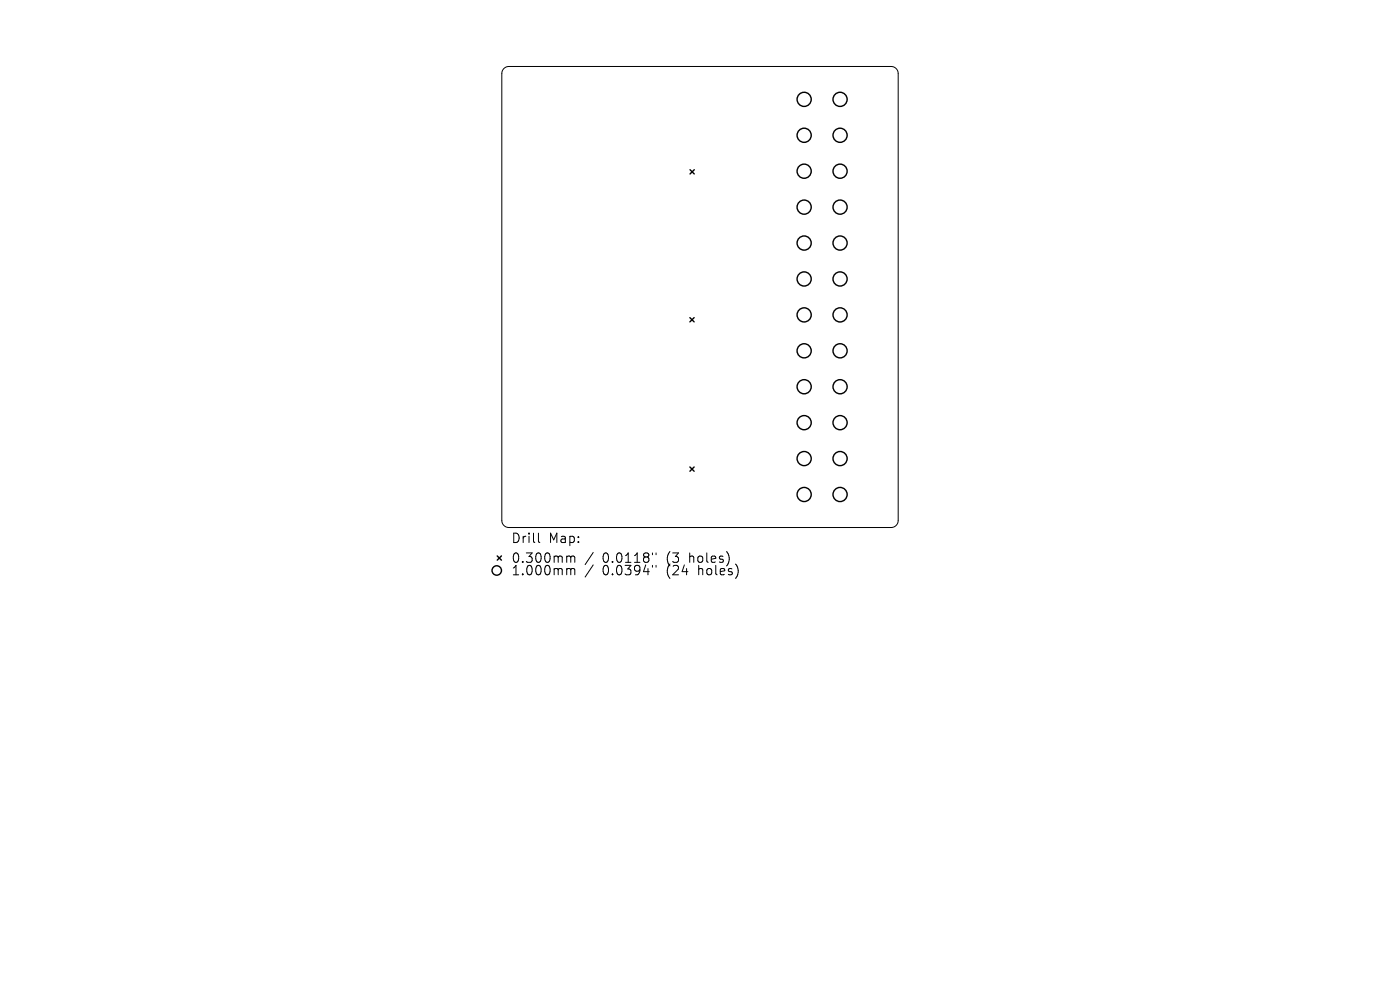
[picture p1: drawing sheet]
<svg xmlns="http://www.w3.org/2000/svg" width="297mm" height="210mm" viewBox="0 0 297 210" stroke-linecap="round" stroke-linejoin="round" font-family="sans-serif">
<defs><g id="words">
<g font-size="2.8">
<text x="108.4" y="115.5">Drill</text>
<text x="108.4" y="119.7">0.300mm</text>
<text x="116.4" y="115.5">Map:</text>
<text x="127.8" y="119.7">0.0118&quot;</text>
<text x="141.6" y="119.7">(3</text>
<text x="146.5" y="119.7">holes)</text>
<text x="108.4" y="122.3">1.000mm</text>
<text x="127.8" y="122.3">0.0394&quot;</text>
<text x="141.6" y="122.3">(24</text>
<text x="148.4" y="122.3">holes)</text>
</g>
</g></defs>
<g fill="none" stroke="#000" stroke-width=".21">
<path d="M106.9 14.5l.5-.3 .6-.1h81a1.5 1.5 0 0 1 1.5 1.5v94.8a1.5 1.5 0 0 1-1.5 1.5h-81a1.5 1.5 0 0 1-1.5-1.5v-94.8l.1-.6zM114.2 113.1v1.7l.3 .3M120.5 118h.3l.3 .2M121.1 118.2l.3-.2 .4 .1 .1 1.2M121.1 118.2v1.1M125.8 117.2l-1.7 2.6M125.8 119.8l-1.7 2.6M138.4 117.3v.4M138.4 119.9v.4M139.2 117.3v.4M139.2 119.9v.4M120.5 120.6h.3l.3 .3"/>
<path d="M121.1 120.9v1M121.1 120.9l.3-.3 .4 .1 .1 1.2"/>
</g>
<g fill="none" stroke="#000" stroke-width=".3">
<path d="M146.4 36l.9 .9M147.3 36l-.9 .9M146.4 67.4l.9 .9M147.3 67.4l-.9 .9M146.4 99.1l.9 .9M147.3 99.1l-.9 .9M105.5 117.9l.9 .9M106.4 117.9l-.9 .9"/>
<circle cx="170.6" cy="36.3" r="1.5"/>
<circle cx="170.6" cy="21.1" r="1.5"/>
<circle cx="170.6" cy="28.7" r="1.5"/>
<circle cx="178.2" cy="28.7" r="1.5"/>
<circle cx="178.2" cy="36.3" r="1.5"/>
<circle cx="178.2" cy="21.1" r="1.5"/>
<circle cx="170.6" cy="43.9" r="1.5"/>
<circle cx="170.6" cy="51.6" r="1.5"/>
<circle cx="170.6" cy="59.2" r="1.5"/>
<circle cx="178.2" cy="43.9" r="1.5"/>
<circle cx="178.2" cy="51.6" r="1.5"/>
<circle cx="178.2" cy="59.2" r="1.5"/>
<circle cx="170.6" cy="74.4" r="1.5"/>
<circle cx="170.6" cy="66.8" r="1.5"/>
<circle cx="178.2" cy="66.8" r="1.5"/>
<circle cx="178.2" cy="74.4" r="1.5"/>
<circle cx="170.6" cy="82" r="1.5"/>
<circle cx="170.6" cy="89.7" r="1.5"/>
<circle cx="170.6" cy="97.3" r="1.5"/>
<circle cx="178.2" cy="82" r="1.5"/>
<circle cx="178.2" cy="89.7" r="1.5"/>
<circle cx="178.2" cy="97.3" r="1.5"/>
<circle cx="170.6" cy="104.9" r="1.5"/>
<circle cx="178.2" cy="104.9" r="1.5"/>
<circle cx="105.4" cy="121" r="1"/>
</g>
<use href="#words"/>
</svg>
